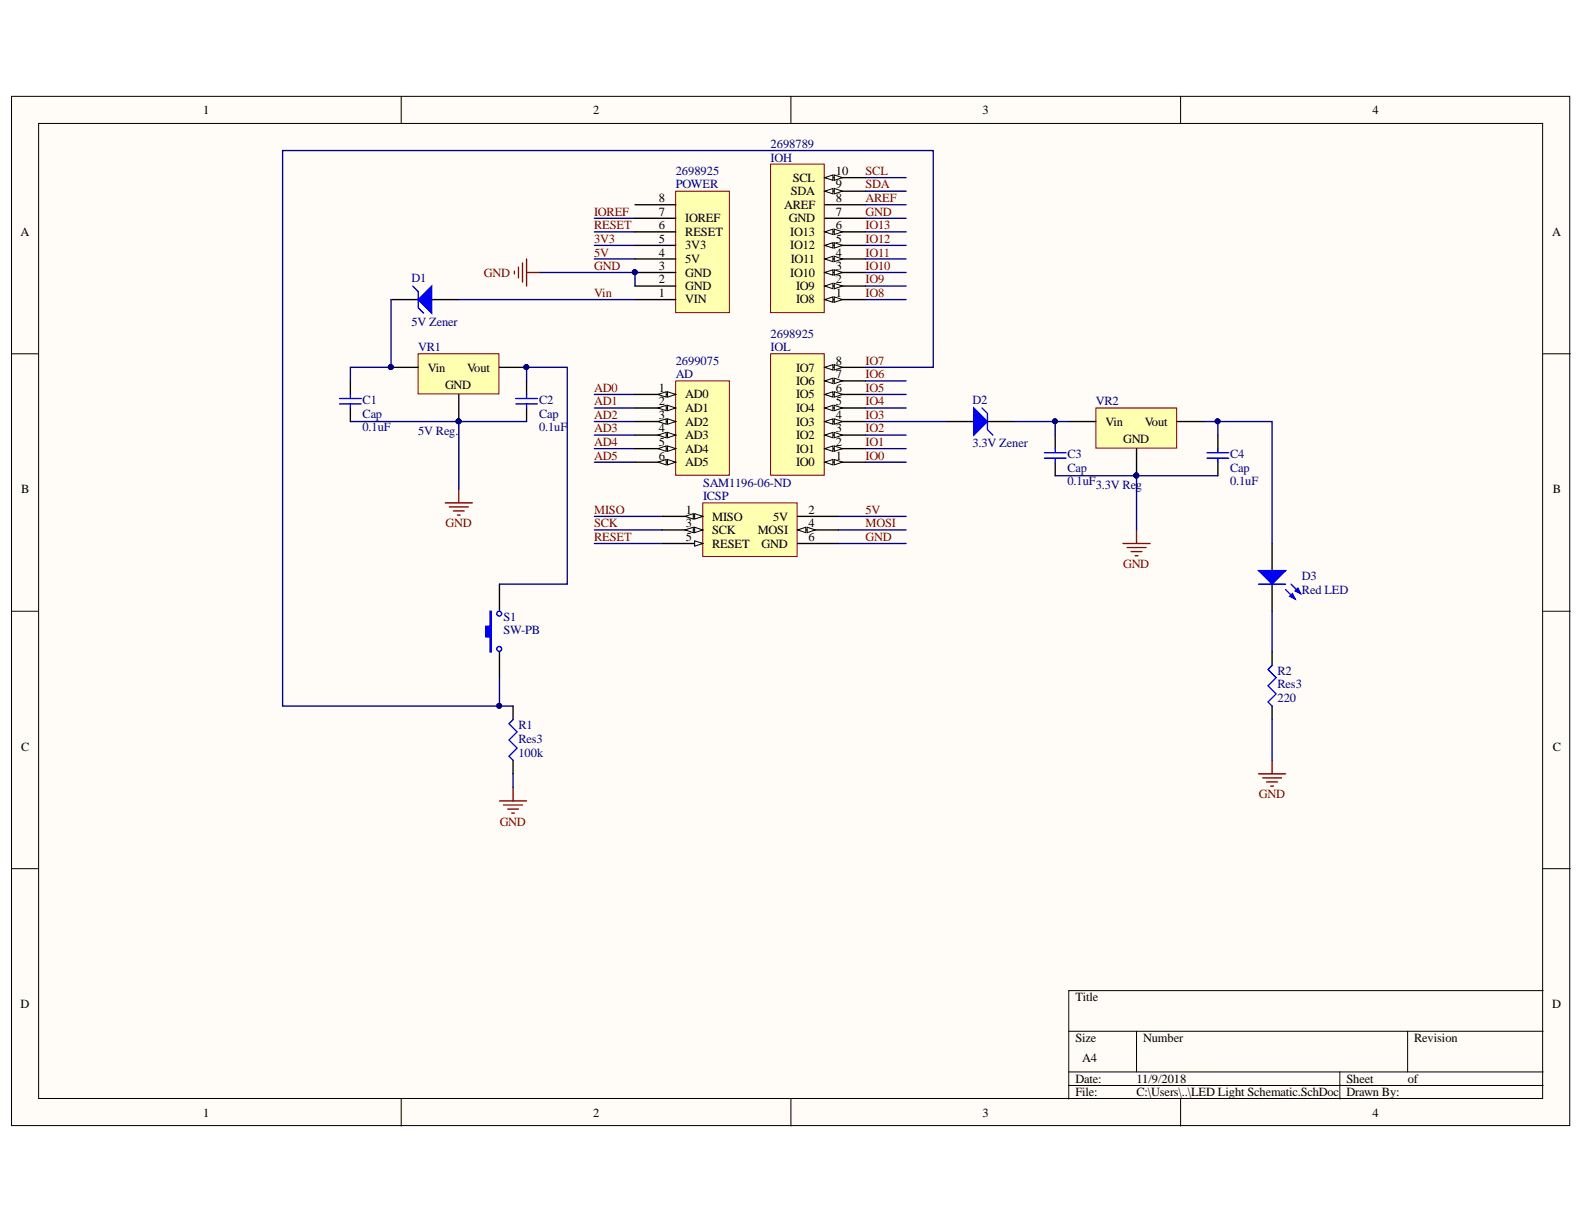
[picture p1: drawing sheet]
<svg xmlns="http://www.w3.org/2000/svg" width="279mm" height="216mm" viewBox="0 0 279 216" stroke-linecap="round" stroke-linejoin="round" font-family="sans-serif">
<defs><g id="words">
<g font-size="2.2">
<text x="35.9" y="20.1">1</text>
<text x="104.6" y="20.1">2</text>
<text x="173.3" y="20.1">3</text>
<text x="242.1" y="20.1">4</text>
<text x="116.2" y="35.7">8</text>
<text x="139.5" y="34.4">SDA</text>
<text x="139.8" y="32.1">SCL</text>
<text x="147.4" y="35.7">8</text>
<text x="147.4" y="33.2">9</text>
<text x="147.4" y="30.9">10</text>
<text x="3.6" y="41.6">A</text>
<text x="116.2" y="40.4">6</text>
<text x="116.2" y="38.1">7</text>
<text x="120.9" y="41.6">RESET</text>
<text x="120.9" y="39.2">IOREF</text>
<text x="138.3" y="36.9">AREF</text>
<text x="139.1" y="39.2">GND</text>
<text x="139.4" y="41.6">IO13</text>
<text x="147.4" y="40.4">6</text>
<text x="147.4" y="38.1">7</text>
<text x="273.8" y="41.6">A</text>
<text x="116.2" y="47.6">3</text>
<text x="116.2" y="45.2">4</text>
<text x="116.2" y="42.8">5</text>
<text x="120.9" y="46.4">5V</text>
<text x="120.9" y="44">3V3</text>
<text x="139.4" y="44">IO12</text>
<text x="139.5" y="46.4">IO11</text>
<text x="147.4" y="47.6">3</text>
<text x="147.4" y="45.2">4</text>
<text x="147.4" y="42.8">5</text>
<text x="116.2" y="52.3">1</text>
<text x="116.2" y="50">2</text>
<text x="120.9" y="53.5">VIN</text>
<text x="120.9" y="51.2">GND</text>
<text x="120.9" y="48.8">GND</text>
<text x="139.4" y="48.8">IO10</text>
<text x="140.4" y="53.5">IO8</text>
<text x="140.4" y="51.2">IO9</text>
<text x="147.4" y="52.3">1</text>
<text x="147.4" y="50">2</text>
<text x="75.5" y="65.5">Vin</text>
<text x="82.4" y="65.5">Vout</text>
<text x="140.4" y="65.5">IO7</text>
<text x="147.4" y="64.4">8</text>
<text x="78.5" y="68.7">GND</text>
<text x="116.2" y="69.1">1</text>
<text x="116.2" y="71.5">2</text>
<text x="120.9" y="70.3">AD0</text>
<text x="140.4" y="70.3">IO5</text>
<text x="140.4" y="67.9">IO6</text>
<text x="147.4" y="71.5">5</text>
<text x="147.4" y="69.1">6</text>
<text x="147.4" y="66.7">7</text>
<text x="116.2" y="73.9">3</text>
<text x="116.2" y="76.3">4</text>
<text x="120.9" y="72.7">AD1</text>
<text x="120.9" y="75.1">AD2</text>
<text x="120.9" y="77.5">AD3</text>
<text x="140.4" y="77.5">IO2</text>
<text x="140.4" y="75.1">IO3</text>
<text x="140.4" y="72.7">IO4</text>
<text x="147.4" y="76.3">3</text>
<text x="147.4" y="73.9">4</text>
<text x="195" y="75.1">Vin</text>
<text x="201.9" y="75.1">Vout</text>
<text x="116.2" y="78.6">5</text>
<text x="116.2" y="81.1">6</text>
<text x="120.9" y="79.8">AD4</text>
<text x="120.9" y="82.3">AD5</text>
<text x="140.4" y="82.3">IO0</text>
<text x="140.4" y="79.8">IO1</text>
<text x="147.4" y="81.1">1</text>
<text x="147.4" y="78.6">2</text>
<text x="198.1" y="78.2">GND</text>
<text x="3.7" y="87">B</text>
<text x="273.9" y="87">B</text>
<text x="121" y="90.7">1</text>
<text x="121" y="93">3</text>
<text x="121" y="95.4">5</text>
<text x="125.6" y="91.8">MISO</text>
<text x="125.6" y="94.2">SCK</text>
<text x="133.6" y="94.2">MOSI</text>
<text x="136.4" y="91.8">5V</text>
<text x="142.6" y="90.7">2</text>
<text x="142.6" y="93">4</text>
<text x="142.6" y="95.4">6</text>
<text x="125.6" y="96.6">RESET</text>
<text x="134.3" y="96.6">GND</text>
<text x="3.7" y="132.4">C</text>
<text x="273.9" y="132.4">C</text>
<text x="3.6" y="177.8">D</text>
<text x="189.7" y="176.7">Title</text>
<text x="273.8" y="177.8">D</text>
<text x="189.7" y="183.8">Size</text>
<text x="201.7" y="183.8">Number</text>
<text x="249.4" y="183.8">Revision</text>
<text x="189.7" y="191">Date:</text>
<text x="190.9" y="187.4">A4</text>
<text x="200.5" y="191">11/9/2018</text>
<text x="237.5" y="191">Sheet</text>
<text x="248.3" y="191">of</text>
<text x="35.9" y="196.9">1</text>
<text x="104.6" y="196.9">2</text>
<text x="173.3" y="196.9">3</text>
<text x="189.7" y="193.4">File:</text>
<text x="200.5" y="193.4">C:\Users\..\LED Light Schematic.SchDoc</text>
<text x="237.5" y="193.4">Drawn By:</text>
<text x="242.1" y="196.9">4</text>
</g>
<g font-size="2.2" fill="#000080">
<text x="135.9" y="26">2698789</text>
<text x="135.9" y="28.5">IOH</text>
<text x="119.2" y="30.9">2698925</text>
<text x="119.2" y="33.2">POWER</text>
<text x="72.6" y="49.7">D1</text>
<text x="72.6" y="57.4">5V Zener</text>
<text x="135.9" y="59.5">2698925</text>
<text x="73.8" y="61.9">VR1</text>
<text x="119.2" y="64.4">2699075</text>
<text x="135.9" y="61.9">IOL</text>
<text x="63.9" y="71.3">C1</text>
<text x="95.1" y="71.3">C2</text>
<text x="119.2" y="66.7">AD</text>
<text x="171.5" y="71.3">D2</text>
<text x="193.3" y="71.5">VR2</text>
<text x="63.9" y="76">0.1uF</text>
<text x="63.9" y="73.7">Cap</text>
<text x="73.8" y="76.8">5V Reg.</text>
<text x="95.1" y="76">0.1uF</text>
<text x="95.1" y="73.7">Cap</text>
<text x="171.5" y="78.9">3.3V Zener</text>
<text x="188.3" y="80.8">C3</text>
<text x="188.3" y="83.2">Cap</text>
<text x="217" y="80.8">C4</text>
<text x="217" y="83.2">Cap</text>
<text x="124" y="85.8">SAM1196-06-ND</text>
<text x="124" y="88.2">ICSP</text>
<text x="188.3" y="85.6">0.1uF</text>
<text x="193.3" y="86.3">3.3V Reg</text>
<text x="217" y="85.6">0.1uF</text>
<text x="229.7" y="102.3">D3</text>
<text x="229.7" y="104.7">Red LED</text>
<text x="88.8" y="109.5">S1</text>
<text x="88.8" y="111.9">SW-PB</text>
<text x="225.3" y="119.1">R2</text>
<text x="225.3" y="123.8">220</text>
<text x="225.3" y="121.4">Res3</text>
<text x="91.4" y="128.6">R1</text>
<text x="91.4" y="131">Res3</text>
<text x="91.4" y="133.4">100k</text>
</g>
<g font-size="2.2" fill="#800000">
<text x="152.7" y="35.7">AREF</text>
<text x="152.7" y="33.2">SDA</text>
<text x="152.7" y="30.9">SCL</text>
<text x="104.8" y="38.1">IOREF</text>
<text x="104.8" y="40.4">RESET</text>
<text x="152.7" y="40.4">IO13</text>
<text x="152.7" y="38.1">GND</text>
<text x="104.8" y="42.8">3V3</text>
<text x="104.8" y="45.2">5V</text>
<text x="104.8" y="47.6">GND</text>
<text x="152.7" y="47.6">IO10</text>
<text x="152.7" y="45.2">IO11</text>
<text x="152.7" y="42.8">IO12</text>
<text x="85.3" y="48.8">GND</text>
<text x="104.8" y="52.3">Vin</text>
<text x="152.7" y="52.3">IO8</text>
<text x="152.7" y="50">IO9</text>
<text x="152.7" y="64.4">IO7</text>
<text x="104.8" y="69.1">AD0</text>
<text x="104.8" y="71.5">AD1</text>
<text x="152.7" y="71.5">IO4</text>
<text x="152.7" y="69.1">IO5</text>
<text x="152.7" y="66.7">IO6</text>
<text x="104.8" y="73.9">AD2</text>
<text x="104.8" y="76.3">AD3</text>
<text x="152.7" y="76.3">IO2</text>
<text x="152.7" y="73.9">IO3</text>
<text x="104.8" y="78.6">AD4</text>
<text x="104.8" y="81.1">AD5</text>
<text x="152.7" y="81.1">IO0</text>
<text x="152.7" y="78.6">IO1</text>
<text x="78.6" y="93">GND</text>
<text x="104.8" y="90.7">MISO</text>
<text x="104.8" y="93">SCK</text>
<text x="104.8" y="95.4">RESET</text>
<text x="152.7" y="95.4">GND</text>
<text x="152.7" y="93">MOSI</text>
<text x="152.7" y="90.7">5V</text>
<text x="198.1" y="100.2">GND</text>
<text x="222" y="140.8">GND</text>
<text x="88.1" y="145.6">GND</text>
</g>
</g></defs>
<g fill="#fffcf8" stroke="#000" stroke-width=".18">
<path d="M2 17h274.9v181.5h-274.9z"/>
<path d="M6.8 21.8h265.3v172h-265.3z"/>
</g>
<g fill="none" stroke="#000" stroke-width=".18">
<path d="M70.8 17v4.8M139.5 17v4.8M208.2 17v4.8M2 62.4h4.8M272.2 62.4h4.8M2 107.8h4.8M272.2 107.8h4.8M2 153.2h4.8M272.2 153.2h4.8M272.2 174.7h-83.7v19.2M70.8 193.9v4.7M139.5 193.9v4.7"/>
<path d="M188.5 181.9h83.7M188.5 189.1h83.7M188.5 191.5h83.7M200.5 181.9v7.2M208.2 193.9v4.7M236.3 189.1v4.8M248.3 181.9v7.2"/>
</g>
<g fill="none" stroke="#000080" stroke-width=".24">
<path d="M104.8 38.5h7.2M152.7 38.5h7.1M152.7 36.1h7.1M152.7 33.7h7.1M152.7 31.3h7.1M104.8 45.7h7.2M104.8 43.3h7.2M104.8 40.9h7.2M152.7 45.7h7.1M152.7 43.3h7.1M152.7 40.9h7.1M152.7 52.8h7.1"/>
<path d="M152.7 50.5h7.1M152.7 48.1h7.1M104.8 79.1h7.2M104.8 76.7h7.2M104.8 72h7.2M104.8 69.6h7.2M104.8 74.4h7.2M152.7 79.1h7.1M152.7 76.7h7.1M152.7 72h7.1M152.7 69.6h7.1M152.7 67.2h7.1"/>
<path d="M104.8 81.5h7.2M104.8 91.1h12M104.8 93.5h12M104.8 95.9h12M147.9 91.1h11.9M147.9 93.5h11.9M147.9 95.9h11.9M152.7 81.5h7.1"/>
</g>
<path d="M119.2 67.2h9.5v16.6h-9.5z" fill="#ffffb0" stroke="#800000" stroke-width=".18"/>
<path d="M112 69.6h7.2" fill="none" stroke="#000" stroke-width=".24"/>
<path d="M117.7 69.1l1.5 .5-1.5 .5z" fill="#fffcf8"/>
<path d="M117.7 69.1l1.5 .5-1.5 .5z" fill="none" stroke="#000" stroke-width=".18"/>
<path d="M116.1 69.6l1.4-.5v1z" fill="#fffcf8"/>
<path d="M116.1 69.6l1.4-.5v1z" fill="none" stroke="#000" stroke-width=".18"/>
<path d="M112 72h7.2" fill="none" stroke="#000" stroke-width=".24"/>
<path d="M117.7 71.5l1.5 .5-1.5 .4z" fill="#fffcf8"/>
<path d="M117.7 71.5l1.5 .5-1.5 .4z" fill="none" stroke="#000" stroke-width=".18"/>
<path d="M116.1 72l1.4-.5v.9z" fill="#fffcf8"/>
<path d="M116.1 72l1.4-.5v.9z" fill="none" stroke="#000" stroke-width=".18"/>
<path d="M112 74.4h7.2" fill="none" stroke="#000" stroke-width=".24"/>
<path d="M117.7 73.9l1.5 .5-1.5 .4z" fill="#fffcf8"/>
<path d="M117.7 73.9l1.5 .5-1.5 .4z" fill="none" stroke="#000" stroke-width=".18"/>
<path d="M116.1 74.4l1.4-.5v.9z" fill="#fffcf8"/>
<path d="M116.1 74.4l1.4-.5v.9z" fill="none" stroke="#000" stroke-width=".18"/>
<path d="M112 76.7h7.2" fill="none" stroke="#000" stroke-width=".24"/>
<path d="M117.7 76.3l1.5 .4-1.5 .5z" fill="#fffcf8"/>
<path d="M117.7 76.3l1.5 .4-1.5 .5z" fill="none" stroke="#000" stroke-width=".18"/>
<path d="M116.1 76.7l1.4-.4v.9z" fill="#fffcf8"/>
<path d="M116.1 76.7l1.4-.4v.9z" fill="none" stroke="#000" stroke-width=".18"/>
<path d="M112 79.1h7.2" fill="none" stroke="#000" stroke-width=".24"/>
<path d="M117.7 78.7l1.5 .4-1.5 .5z" fill="#fffcf8"/>
<path d="M117.7 78.7l1.5 .4-1.5 .5z" fill="none" stroke="#000" stroke-width=".18"/>
<path d="M116.1 79.1l1.4-.4v.9z" fill="#fffcf8"/>
<path d="M116.1 79.1l1.4-.4v.9z" fill="none" stroke="#000" stroke-width=".18"/>
<path d="M112 81.5h7.2" fill="none" stroke="#000" stroke-width=".24"/>
<path d="M117.7 81l1.5 .5-1.5 .5z" fill="#fffcf8"/>
<path d="M117.7 81l1.5 .5-1.5 .5z" fill="none" stroke="#000" stroke-width=".18"/>
<path d="M116.1 81.5l1.4-.5v1z" fill="#fffcf8"/>
<path d="M116.1 81.5l1.4-.5v1z" fill="none" stroke="#000" stroke-width=".18"/>
<path d="M119.2 33.7h9.5v21.4h-9.5z" fill="#ffffb0" stroke="#800000" stroke-width=".18"/>
<path d="M112 38.5h7.2M112 36.1h7.2M112 52.8h7.2M112 50.5h7.2M112 48.1h7.2M112 45.7h7.2M112 43.3h7.2M112 40.9h7.2" fill="none" stroke="#000" stroke-width=".24"/>
<circle cx="112" cy="48" r=".43" fill="#000080" stroke="#000080" stroke-width=".18"/>
<path d="M135.9 28.9h9.5v26.2h-9.5z" fill="#ffffb0" stroke="#800000" stroke-width=".18"/>
<path d="M145.5 52.8h7.2" fill="none" stroke="#000" stroke-width=".24"/>
<path d="M145.5 52.8l1.4-.4v.9z" fill="#fffcf8"/>
<path d="M145.5 52.8l1.4-.4v.9z" fill="none" stroke="#000" stroke-width=".18"/>
<path d="M147.2 52.4l1.4 .4-1.4 .5z" fill="#fffcf8"/>
<path d="M147.2 52.4l1.4 .4-1.4 .5z" fill="none" stroke="#000" stroke-width=".18"/>
<path d="M145.5 50.5h7.2" fill="none" stroke="#000" stroke-width=".24"/>
<path d="M145.5 50.5l1.4-.5v.9z" fill="#fffcf8"/>
<path d="M145.5 50.5l1.4-.5v.9z" fill="none" stroke="#000" stroke-width=".18"/>
<path d="M147.2 50l1.4 .5-1.4 .4z" fill="#fffcf8"/>
<path d="M147.2 50l1.4 .5-1.4 .4z" fill="none" stroke="#000" stroke-width=".18"/>
<path d="M145.5 48.1h7.2" fill="none" stroke="#000" stroke-width=".24"/>
<path d="M145.5 48.1l1.4-.5v.9z" fill="#fffcf8"/>
<path d="M145.5 48.1l1.4-.5v.9z" fill="none" stroke="#000" stroke-width=".18"/>
<path d="M147.2 47.6l1.4 .5-1.4 .4z" fill="#fffcf8"/>
<path d="M147.2 47.6l1.4 .5-1.4 .4z" fill="none" stroke="#000" stroke-width=".18"/>
<path d="M145.5 45.7h7.2" fill="none" stroke="#000" stroke-width=".24"/>
<path d="M145.5 45.7l1.4-.5v1z" fill="#fffcf8"/>
<path d="M145.5 45.7l1.4-.5v1z" fill="none" stroke="#000" stroke-width=".18"/>
<path d="M147.2 45.2l1.4 .5-1.4 .5z" fill="#fffcf8"/>
<path d="M147.2 45.2l1.4 .5-1.4 .5z" fill="none" stroke="#000" stroke-width=".18"/>
<path d="M145.5 43.3h7.2" fill="none" stroke="#000" stroke-width=".24"/>
<path d="M145.5 43.3l1.4-.5v1z" fill="#fffcf8"/>
<path d="M145.5 43.3l1.4-.5v1z" fill="none" stroke="#000" stroke-width=".18"/>
<path d="M147.2 42.8l1.4 .5-1.4 .5z" fill="#fffcf8"/>
<path d="M147.2 42.8l1.4 .5-1.4 .5z" fill="none" stroke="#000" stroke-width=".18"/>
<path d="M145.5 40.9h7.2" fill="none" stroke="#000" stroke-width=".24"/>
<path d="M145.5 40.9l1.4-.5v1z" fill="#fffcf8"/>
<path d="M145.5 40.9l1.4-.5v1z" fill="none" stroke="#000" stroke-width=".18"/>
<path d="M147.2 40.4l1.4 .5-1.4 .5z" fill="#fffcf8"/>
<path d="M147.2 40.4l1.4 .5-1.4 .5z" fill="none" stroke="#000" stroke-width=".18"/>
<path d="M145.5 38.5h7.2M145.5 36.1h7.2M145.5 33.7h7.2" fill="none" stroke="#000" stroke-width=".24"/>
<path d="M145.5 33.7l1.4-.5v1z" fill="#fffcf8"/>
<path d="M145.5 33.7l1.4-.5v1z" fill="none" stroke="#000" stroke-width=".18"/>
<path d="M147.2 33.2l1.4 .5-1.4 .5z" fill="#fffcf8"/>
<path d="M147.2 33.2l1.4 .5-1.4 .5z" fill="none" stroke="#000" stroke-width=".18"/>
<path d="M145.5 31.3h7.2" fill="none" stroke="#000" stroke-width=".24"/>
<path d="M145.5 31.3l1.4-.4v.9z" fill="#fffcf8"/>
<path d="M145.5 31.3l1.4-.4v.9z" fill="none" stroke="#000" stroke-width=".18"/>
<path d="M147.2 30.9l1.4 .4-1.4 .5z" fill="#fffcf8"/>
<path d="M147.2 30.9l1.4 .4-1.4 .5z" fill="none" stroke="#000" stroke-width=".18"/>
<path d="M135.9 62.4h9.5v21.4h-9.5z" fill="#ffffb0" stroke="#800000" stroke-width=".18"/>
<path d="M145.5 81.5h7.2" fill="none" stroke="#000" stroke-width=".24"/>
<path d="M145.5 81.5l1.4-.5v1z" fill="#fffcf8"/>
<path d="M145.5 81.5l1.4-.5v1z" fill="none" stroke="#000" stroke-width=".18"/>
<path d="M147.2 81l1.4 .5-1.4 .5z" fill="#fffcf8"/>
<path d="M147.2 81l1.4 .5-1.4 .5z" fill="none" stroke="#000" stroke-width=".18"/>
<path d="M145.5 76.7h7.2" fill="none" stroke="#000" stroke-width=".24"/>
<path d="M145.5 76.7l1.4-.4v.9z" fill="#fffcf8"/>
<path d="M145.5 76.7l1.4-.4v.9z" fill="none" stroke="#000" stroke-width=".18"/>
<path d="M147.2 76.3l1.4 .4-1.4 .5z" fill="#fffcf8"/>
<path d="M147.2 76.3l1.4 .4-1.4 .5z" fill="none" stroke="#000" stroke-width=".18"/>
<path d="M145.5 74.4h7.2" fill="none" stroke="#000" stroke-width=".24"/>
<path d="M145.5 74.4l1.4-.5v.9z" fill="#fffcf8"/>
<path d="M145.5 74.4l1.4-.5v.9z" fill="none" stroke="#000" stroke-width=".18"/>
<path d="M147.2 73.9l1.4 .5-1.4 .4z" fill="#fffcf8"/>
<path d="M147.2 73.9l1.4 .5-1.4 .4z" fill="none" stroke="#000" stroke-width=".18"/>
<path d="M145.5 72h7.2" fill="none" stroke="#000" stroke-width=".24"/>
<path d="M145.5 72l1.4-.5v.9z" fill="#fffcf8"/>
<path d="M145.5 72l1.4-.5v.9z" fill="none" stroke="#000" stroke-width=".18"/>
<path d="M147.2 71.5l1.4 .5-1.4 .4z" fill="#fffcf8"/>
<path d="M147.2 71.5l1.4 .5-1.4 .4z" fill="none" stroke="#000" stroke-width=".18"/>
<path d="M145.5 69.6h7.2" fill="none" stroke="#000" stroke-width=".24"/>
<path d="M145.5 69.6l1.4-.5v1z" fill="#fffcf8"/>
<path d="M145.5 69.6l1.4-.5v1z" fill="none" stroke="#000" stroke-width=".18"/>
<path d="M147.2 69.1l1.4 .5-1.4 .5z" fill="#fffcf8"/>
<path d="M147.2 69.1l1.4 .5-1.4 .5z" fill="none" stroke="#000" stroke-width=".18"/>
<path d="M145.5 67.2h7.2" fill="none" stroke="#000" stroke-width=".24"/>
<path d="M145.5 67.2l1.4-.5v1z" fill="#fffcf8"/>
<path d="M145.5 67.2l1.4-.5v1z" fill="none" stroke="#000" stroke-width=".18"/>
<path d="M147.2 66.7l1.4 .5-1.4 .5z" fill="#fffcf8"/>
<path d="M147.2 66.7l1.4 .5-1.4 .5z" fill="none" stroke="#000" stroke-width=".18"/>
<path d="M145.5 64.8h7.2" fill="none" stroke="#000" stroke-width=".24"/>
<path d="M145.5 64.8l1.4-.5v1z" fill="#fffcf8"/>
<path d="M145.5 64.8l1.4-.5v1z" fill="none" stroke="#000" stroke-width=".18"/>
<path d="M147.2 64.3l1.4 .5-1.4 .5z" fill="#fffcf8"/>
<path d="M147.2 64.3l1.4 .5-1.4 .5z" fill="none" stroke="#000" stroke-width=".18"/>
<path d="M145.5 79.1h7.2" fill="none" stroke="#000" stroke-width=".24"/>
<path d="M145.5 79.1l1.4-.4v.9z" fill="#fffcf8"/>
<path d="M145.5 79.1l1.4-.4v.9z" fill="none" stroke="#000" stroke-width=".18"/>
<path d="M147.2 78.7l1.4 .4-1.4 .5z" fill="#fffcf8"/>
<path d="M147.2 78.7l1.4 .4-1.4 .5z" fill="none" stroke="#000" stroke-width=".18"/>
<path d="M124 88.7h16.6v9.5h-16.6z" fill="#ffffb0" stroke="#800000" stroke-width=".18"/>
<path d="M116.8 91.1h7.2" fill="none" stroke="#000" stroke-width=".24"/>
<path d="M122.5 90.6l1.5 .5-1.5 .5z" fill="#fffcf8"/>
<path d="M122.5 90.6l1.5 .5-1.5 .5z" fill="none" stroke="#000" stroke-width=".18"/>
<path d="M120.9 91.1l1.4-.5v1z" fill="#fffcf8"/>
<path d="M120.9 91.1l1.4-.5v1z" fill="none" stroke="#000" stroke-width=".18"/>
<path d="M116.8 93.5h7.2M140.7 91.1h7.2" fill="none" stroke="#000" stroke-width=".24"/>
<path d="M122.5 93l1.5 .5-1.5 .5z" fill="#fffcf8"/>
<path d="M122.5 93l1.5 .5-1.5 .5z" fill="none" stroke="#000" stroke-width=".18"/>
<path d="M120.9 93.5l1.4-.5v1z" fill="#fffcf8"/>
<path d="M120.9 93.5l1.4-.5v1z" fill="none" stroke="#000" stroke-width=".18"/>
<path d="M140.7 93.5h7.2" fill="none" stroke="#000" stroke-width=".24"/>
<path d="M140.7 93.5l1.4-.5v1z" fill="#fffcf8"/>
<path d="M140.7 93.5l1.4-.5v1z" fill="none" stroke="#000" stroke-width=".18"/>
<path d="M142.4 93l1.4 .5-1.4 .5z" fill="#fffcf8"/>
<path d="M142.4 93l1.4 .5-1.4 .5z" fill="none" stroke="#000" stroke-width=".18"/>
<path d="M116.8 95.9h7.2" fill="none" stroke="#000" stroke-width=".24"/>
<path d="M122.5 95.4l1.5 .5-1.5 .4z" fill="#fffcf8"/>
<path d="M122.5 95.4l1.5 .5-1.5 .4z" fill="none" stroke="#000" stroke-width=".18"/>
<path d="M167 74.4h4.8M174.2 74.4h4.8M186.1 76.7v2.4M214.8 76.7v2.4M140.7 95.9h7.2M186.1 81.5v2.4M214.8 81.5v2.4M224.4 115v2.4M224.4 124.5v2.4" fill="none" stroke="#000" stroke-width=".24"/>
<path d="M184.2 79.9h3.8M186.1 79.1v.8M212.9 79.9h3.8M214.8 79.1v.8M184.2 80.8h3.8M186.1 80.8v.7M212.9 80.8h3.8M214.8 80.8v.7M224.4 117.4l-.7 .7 1.4 1.4-1.4 1.5 1.4 1.4-1.4 1.4 .7 .7" fill="none" stroke="#00f" stroke-width=".24"/>
<path d="M171.8 72l2.4 2.4-2.4 2.3z" fill="#00f"/>
<path d="M171.8 72l2.4 2.4-2.4 2.3zM173.2 72l1 .9v2.9l.9 .9" fill="none" stroke="#00f" stroke-width=".24"/>
<path d="M224.4 95.9v4.7M224.4 103v4.8" fill="none" stroke="#000" stroke-width=".24"/>
<path d="M222 100.6h4.8l-2.4 2.4z" fill="#00f"/>
<path d="M222 100.6h4.8l-2.4 2.4zM226.8 104l1.6 1.7M227.7 103l1.7 1.7" fill="none" stroke="#00f" stroke-width=".24"/>
<path d="M227.5 105.2l.5-.5 .4 1z" fill="#00f"/>
<path d="M227.5 105.2l.5-.5 .4 1z" fill="none" stroke="#00f" stroke-width=".24"/>
<path d="M228.4 104.2l.5-.4 .5 .9z" fill="#00f"/>
<path d="M222 103h4.8M228.4 104.2l.5-.4 .5 .9z" fill="none" stroke="#00f" stroke-width=".24"/>
<path d="M193.3 72h14.2v7h-14.2z" fill="#ffffb0" stroke="#800000" stroke-width=".18"/>
<path d="M69 52.8h4.8M76.1 52.8h4.8M61.8 67.2v2.4M61.8 72v2.4M92.9 67.2v2.4M92.9 72v2.4M188.5 74.4h4.8M200.5 79.1v4.8M207.6 74.4h4.8M90.5 124.5v2.4M90.5 134.1v2.4" fill="none" stroke="#000" stroke-width=".24"/>
<g fill="#000080" stroke="#000080" stroke-width=".18">
<circle cx="200.4" cy="83.9" r=".43"/>
<circle cx="186.1" cy="74.3" r=".43"/>
<circle cx="214.8" cy="74.3" r=".43"/>
</g>
<path d="M198.1 95.9h4.8M198.8 96.6h3.3M199.5 97.3h1.9M200.2 98h.5M200.5 93.5v2.4M222 136.5h4.8M222.7 137.2h3.4M223.4 137.9h1.9M224.1 138.6h.5M224.4 134.1v2.4" fill="none" stroke="#800000" stroke-width=".24"/>
<path d="M179 74.4h9.5M186.1 74.4v2.3M212.4 74.4h2.4v2.3M214.8 74.4h9.6v21.5M186.1 83.9h28.7M200.5 83.9v9.6M224.4 107.8v7.2M224.4 126.9v7.2" fill="none" stroke="#000080" stroke-width=".24"/>
<path d="M59.9 70.3h3.8M59.9 71.2h3.8M61.8 69.6v.7M61.8 71.2v.8M91 70.3h3.8M91 71.2h3.8M92.9 69.6v.7M92.9 71.2v.8M90.5 126.9l-.7 .8 1.4 1.4-1.4 1.4 1.4 1.5-1.4 1.4 .7 .7" fill="none" stroke="#00f" stroke-width=".24"/>
<path d="M73.8 52.8l2.3-2.3v4.7z" fill="#00f"/>
<path d="M72.8 50.5l1 .9v2.9l.9 .9M73.8 52.8l2.3-2.3v4.7z" fill="none" stroke="#00f" stroke-width=".24"/>
<path d="M73.8 62.4h14.2v7.1h-14.2z" fill="#ffffb0" stroke="#800000" stroke-width=".18"/>
<path d="M69 64.8h4.8M80.9 69.6v4.8M88.1 64.8h4.8M88.1 103v4.8M88.1 115v4.8" fill="none" stroke="#000" stroke-width=".24"/>
<g fill="#000080" stroke="#000080" stroke-width=".18">
<circle cx="68.9" cy="64.7" r=".43"/>
<circle cx="80.9" cy="74.3" r=".43"/>
<circle cx="92.8" cy="64.7" r=".43"/>
</g>
<g fill="none" stroke="#800000" stroke-width=".24">
<path d="M90.7 47.8v.5M91.4 47.1v1.9M92.2 46.4v3.3M92.9 45.7v4.8M92.9 48.1h2.4M78.5 88.7h4.8M79.3 89.4h3.3M80 90.1h1.9M80.7 90.8h.5M80.9 86.3v2.4M90.5 138.9v2.4M88.1 141.3h4.8"/>
<path d="M88.8 142h3.4M89.5 142.7h1.9M90.3 143.4h.4"/>
</g>
<path d="M86.4 107.8h.3v7.2h-.3v-2.6h-.7v-2h.7z" fill-rule="evenodd" fill="#00f"/>
<g fill="none" stroke="#00f" stroke-width=".24">
<path d="M86.4 107.8h.3v7.2h-.3v-2.6h-.7v-2h.7z"/>
<circle cx="88.1" cy="108.2" r=".43"/>
<circle cx="88.1" cy="114.5" r=".43"/>
</g>
<path d="M69 52.8v12h-7.2v2.4M80.9 52.8h31.1M95.3 48.1h16.7v2.4M61.8 74.4h31.1M80.9 74.4v11.9M92.9 67.2v-2.4h7.2v38.2h-12M152.7 64.8h11.9v-38.2h-114.8v97.9h38.3M152.7 74.4h14.3M88.1 119.8v4.7h2.4M90.5 136.5v2.4" fill="none" stroke="#000080" stroke-width=".24"/>
<g fill="#000080" stroke="#000080" stroke-width=".18">
<circle cx="68.9" cy="64.7" r=".43"/>
<circle cx="80.9" cy="74.3" r=".43"/>
<circle cx="92.8" cy="64.7" r=".43"/>
<circle cx="112" cy="48" r=".43"/>
<circle cx="88.1" cy="124.5" r=".43"/>
</g>
<use href="#words"/>
</svg>
